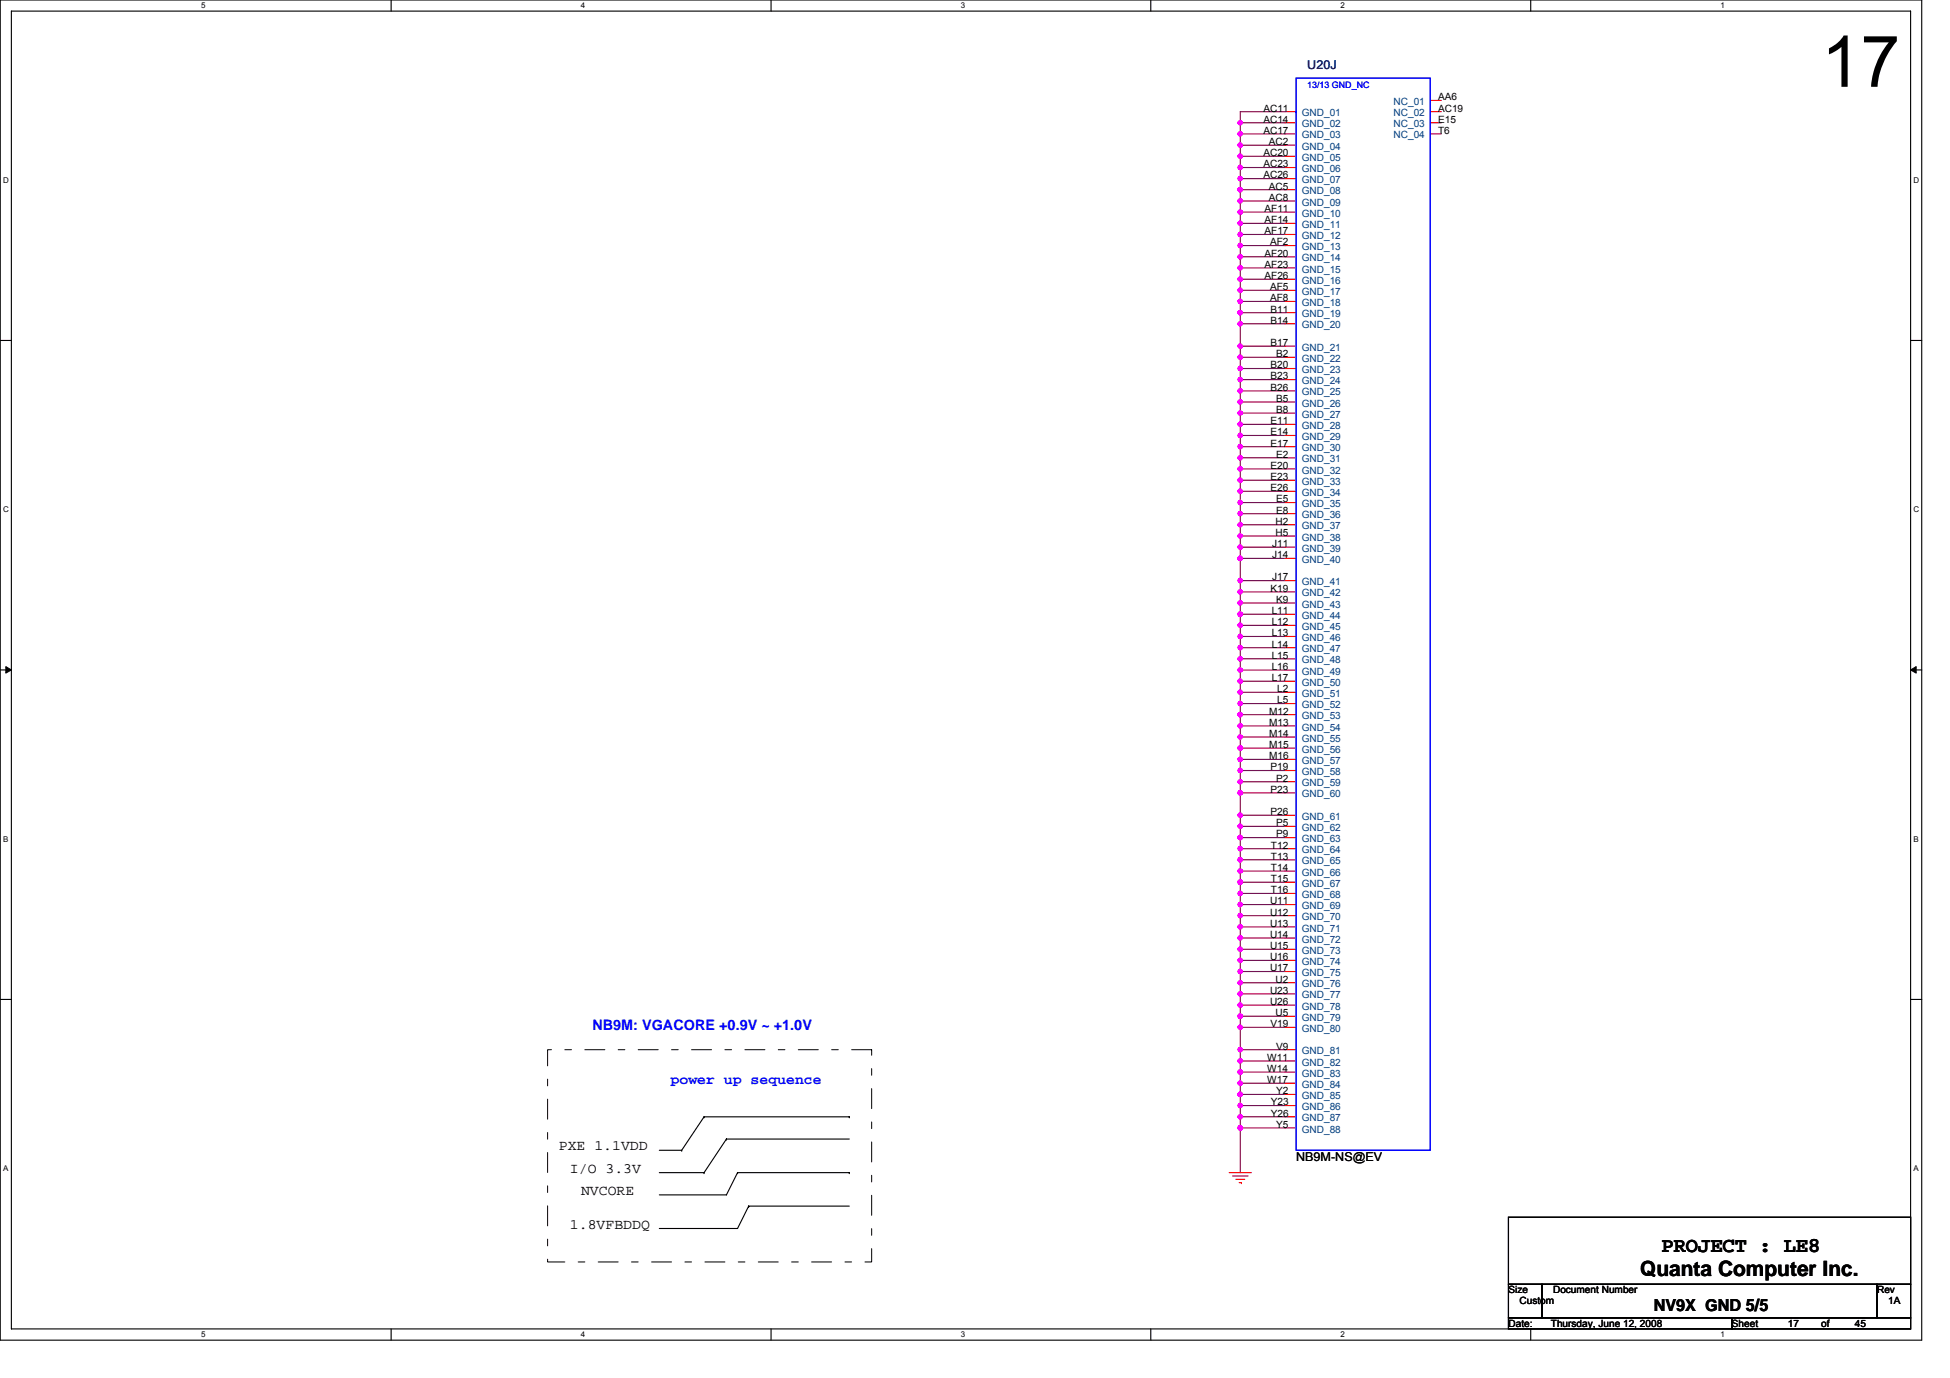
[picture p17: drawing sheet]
<svg xmlns="http://www.w3.org/2000/svg" width="297mm" height="210mm" viewBox="0 0 297 210" stroke-linecap="round" stroke-linejoin="round" font-family="sans-serif">
<defs><g id="words">
<text font-size="10.9" x="277.4" y="13.2">17</text>
<g font-size="3.2">
<text x="253.1" y="190.7">PROJECT : LE8</text>
<text x="249.8" y="194.4">Quanta Computer Inc.</text>
</g>
<text font-size="2.5" x="251.9" y="199.8">NV9X GND 5/5</text>
<g font-size="2.2" fill="#00f">
<text x="90.2" y="156.9">NB9M: VGACORE +0.9V ~ +1.0V</text>
<text x="102.1" y="165.2">power up sequence</text>
</g>
<g font-size="2.2">
<text x="85.1" y="175.3">PXE 1.1VDD</text>
<text x="86.8" y="178.7">I/O 3.3V</text>
<text x="88.5" y="182.1">NVCORE</text>
<text x="86.8" y="187.2">1.8VFBDDQ</text>
</g>
<text font-size="1.9" fill="#000080" x="199.1" y="10.5">U20J</text>
<text font-size="1.9" x="197.4" y="177">NB9M-NS@EV</text>
<g font-size="1.5">
<text x="192.4" y="17">AC11</text>
<text x="219.1" y="17">AC19</text>
<text x="219.1" y="15.3">AA6</text>
<text x="192.4" y="23.8">AC20</text>
<text x="192.4" y="20.4">AC17</text>
<text x="192.4" y="18.7">AC14</text>
<text x="193.3" y="22.1">AC2</text>
<text x="219.1" y="20.4">T6</text>
<text x="219.1" y="18.7">E15</text>
<text x="192.4" y="27.2">AC26</text>
<text x="192.4" y="25.5">AC23</text>
<text x="193.3" y="28.9">AC5</text>
<text x="192.6" y="35.7">AF17</text>
<text x="192.6" y="34">AF14</text>
<text x="192.6" y="32.3">AF11</text>
<text x="193.3" y="30.6">AC8</text>
<text x="192.6" y="40.8">AF23</text>
<text x="192.6" y="39.1">AF20</text>
<text x="193.5" y="37.4">AF2</text>
<text x="192.6" y="42.5">AF26</text>
<text x="193.5" y="45.9">AF8</text>
<text x="193.5" y="44.2">AF5</text>
<text x="193.5" y="47.6">B11</text>
<text x="193.5" y="52.7">B17</text>
<text x="193.5" y="49.3">B14</text>
<text x="193.5" y="59.5">B26</text>
<text x="193.5" y="57.8">B23</text>
<text x="193.5" y="56.1">B20</text>
<text x="194.4" y="54.4">B2</text>
<text x="193.5" y="64.6">E11</text>
<text x="194.4" y="62.9">B8</text>
<text x="194.4" y="61.2">B5</text>
<text x="193.5" y="71.4">E20</text>
<text x="193.5" y="68.1">E17</text>
<text x="193.5" y="66.3">E14</text>
<text x="194.4" y="69.7">E2</text>
<text x="193.5" y="74.8">E26</text>
<text x="193.5" y="73.2">E23</text>
<text x="194.4" y="76.6">E5</text>
<text x="193.8" y="83.4">J11</text>
<text x="194.3" y="81.7">H5</text>
<text x="194.3" y="79.9">H2</text>
<text x="194.4" y="78.3">E8</text>
<text x="193.8" y="88.5">J17</text>
<text x="193.8" y="85.1">J14</text>
<text x="193.5" y="90.2">K19</text>
<text x="193.7" y="95.3">L12</text>
<text x="193.7" y="93.6">L11</text>
<text x="194.4" y="91.9">K9</text>
<text x="193.7" y="100.4">L15</text>
<text x="193.7" y="98.7">L14</text>
<text x="193.7" y="97">L13</text>
<text x="193.7" y="103.8">L17</text>
<text x="193.7" y="102.1">L16</text>
<text x="194.6" y="107.2">L5</text>
<text x="194.6" y="105.5">L2</text>
<text x="193.3" y="114">M15</text>
<text x="193.3" y="112.3">M14</text>
<text x="193.3" y="110.6">M13</text>
<text x="193.3" y="108.9">M12</text>
<text x="193.3" y="115.7">M16</text>
<text x="193.5" y="117.4">P19</text>
<text x="194.4" y="119.1">P2</text>
<text x="193.5" y="124.2">P26</text>
<text x="193.5" y="120.8">P23</text>
<text x="194.4" y="125.9">P5</text>
<text x="193.6" y="131">T13</text>
<text x="193.6" y="129.3">T12</text>
<text x="194.4" y="127.6">P9</text>
<text x="193.5" y="137.8">U11</text>
<text x="193.6" y="136.1">T16</text>
<text x="193.6" y="134.4">T15</text>
<text x="193.6" y="132.7">T14</text>
<text x="193.5" y="142.9">U14</text>
<text x="193.5" y="141.2">U13</text>
<text x="193.5" y="139.5">U12</text>
<text x="193.5" y="148">U17</text>
<text x="193.5" y="146.3">U16</text>
<text x="193.5" y="144.6">U15</text>
<text x="194.3" y="149.7">U2</text>
<text x="193.5" y="153.1">U26</text>
<text x="193.5" y="151.4">U23</text>
<text x="194.3" y="154.8">U5</text>
<text x="193" y="161.6">W11</text>
<text x="193.5" y="156.5">V19</text>
<text x="194.4" y="159.9">V9</text>
<text x="193" y="165">W17</text>
<text x="193" y="163.3">W14</text>
<text x="194.4" y="166.8">Y2</text>
<text x="193.6" y="170.2">Y26</text>
<text x="193.6" y="168.4">Y23</text>
<text x="194.4" y="171.9">Y5</text>
<text x="229.8" y="197.1">Size</text>
<text x="236.6" y="197.1">Document Number</text>
<text x="285.9" y="197.1">Rev</text>
<text x="229.8" y="202.2">Date:</text>
<text x="231.5" y="198.8">Custom</text>
<text x="236.2" y="202.2">Thursday, June 12, 2008</text>
<text x="263.8" y="202.2">Sheet</text>
<text x="272.3" y="202.2">17</text>
<text x="277.4" y="202.2">of</text>
<text x="282.5" y="202.2">45</text>
<text x="287.6" y="198.8">1A</text>
</g>
<g font-size="1.5" fill="#004080">
<text x="198.3" y="17.7">GND_01</text>
<text x="212.3" y="17.7">NC_02</text>
<text x="212.3" y="16">NC_01</text>
<text x="198.3" y="22.8">GND_04</text>
<text x="198.3" y="21.1">GND_03</text>
<text x="198.3" y="19.4">GND_02</text>
<text x="212.3" y="21.1">NC_04</text>
<text x="212.3" y="19.4">NC_03</text>
<text x="198.3" y="29.6">GND_08</text>
<text x="198.3" y="27.9">GND_07</text>
<text x="198.3" y="26.2">GND_06</text>
<text x="198.3" y="24.5">GND_05</text>
<text x="198.3" y="34.7">GND_11</text>
<text x="198.3" y="33">GND_10</text>
<text x="198.3" y="31.3">GND_09</text>
<text x="198.3" y="41.5">GND_15</text>
<text x="198.3" y="39.8">GND_14</text>
<text x="198.3" y="38.1">GND_13</text>
<text x="198.3" y="36.4">GND_12</text>
<text x="198.3" y="46.6">GND_18</text>
<text x="198.3" y="44.9">GND_17</text>
<text x="198.3" y="43.2">GND_16</text>
<text x="198.3" y="53.4">GND_21</text>
<text x="198.3" y="50">GND_20</text>
<text x="198.3" y="48.3">GND_19</text>
<text x="198.3" y="58.5">GND_24</text>
<text x="198.3" y="56.9">GND_23</text>
<text x="198.3" y="55.1">GND_22</text>
<text x="198.3" y="65.4">GND_28</text>
<text x="198.3" y="63.6">GND_27</text>
<text x="198.3" y="62">GND_26</text>
<text x="198.3" y="60.3">GND_25</text>
<text x="198.3" y="70.5">GND_31</text>
<text x="198.3" y="68.8">GND_30</text>
<text x="198.3" y="67.1">GND_29</text>
<text x="198.3" y="77.3">GND_35</text>
<text x="198.3" y="75.6">GND_34</text>
<text x="198.3" y="73.9">GND_33</text>
<text x="198.3" y="72.2">GND_32</text>
<text x="198.3" y="82.4">GND_38</text>
<text x="198.3" y="80.7">GND_37</text>
<text x="198.3" y="79">GND_36</text>
<text x="198.3" y="89.2">GND_41</text>
<text x="198.3" y="85.8">GND_40</text>
<text x="198.3" y="84.1">GND_39</text>
<text x="198.3" y="96">GND_45</text>
<text x="198.3" y="94.3">GND_44</text>
<text x="198.3" y="92.6">GND_43</text>
<text x="198.3" y="90.9">GND_42</text>
<text x="198.3" y="101.1">GND_48</text>
<text x="198.3" y="99.4">GND_47</text>
<text x="198.3" y="97.7">GND_46</text>
<text x="198.3" y="107.9">GND_52</text>
<text x="198.3" y="106.2">GND_51</text>
<text x="198.3" y="104.5">GND_50</text>
<text x="198.3" y="102.8">GND_49</text>
<text x="198.3" y="113">GND_55</text>
<text x="198.3" y="111.3">GND_54</text>
<text x="198.3" y="109.6">GND_53</text>
<text x="198.3" y="119.8">GND_59</text>
<text x="198.3" y="118.1">GND_58</text>
<text x="198.3" y="116.4">GND_57</text>
<text x="198.3" y="114.7">GND_56</text>
<text x="198.3" y="124.9">GND_61</text>
<text x="198.3" y="121.5">GND_60</text>
<text x="198.3" y="131.7">GND_65</text>
<text x="198.3" y="130">GND_64</text>
<text x="198.3" y="128.3">GND_63</text>
<text x="198.3" y="126.6">GND_62</text>
<text x="198.3" y="136.8">GND_68</text>
<text x="198.3" y="135.1">GND_67</text>
<text x="198.3" y="133.4">GND_66</text>
<text x="198.3" y="143.6">GND_72</text>
<text x="198.3" y="141.9">GND_71</text>
<text x="198.3" y="140.2">GND_70</text>
<text x="198.3" y="138.5">GND_69</text>
<text x="198.3" y="148.7">GND_75</text>
<text x="198.3" y="147">GND_74</text>
<text x="198.3" y="145.4">GND_73</text>
<text x="198.3" y="155.6">GND_79</text>
<text x="198.3" y="153.9">GND_78</text>
<text x="198.3" y="152.1">GND_77</text>
<text x="198.3" y="150.5">GND_76</text>
<text x="198.3" y="160.7">GND_81</text>
<text x="198.3" y="157.2">GND_80</text>
<text x="198.3" y="167.5">GND_85</text>
<text x="198.3" y="165.8">GND_84</text>
<text x="198.3" y="164.1">GND_83</text>
<text x="198.3" y="162.4">GND_82</text>
<text x="198.3" y="172.6">GND_88</text>
<text x="198.3" y="170.9">GND_87</text>
<text x="198.3" y="169.2">GND_86</text>
</g>
<text font-size="1.4" fill="#00f" x="199.1" y="13.5">13/13 GND_NC</text>
<g font-size="1.2">
<text x="30.6" y="1.2">5</text>
<text x="88.5" y="1.2">4</text>
<text x="146.4" y="1.2">3</text>
<text x="204.2" y="1.2">2</text>
<text x="262.1" y="1.2">1</text>
<text x=".5" y="27.9">D</text>
<text x="291.5" y="27.9">D</text>
<text x=".5" y="78">C</text>
<text x="291.5" y="78">C</text>
<text x=".5" y="128.2">B</text>
<text x="291.5" y="128.2">B</text>
<text x=".5" y="178.5">A</text>
<text x="291.5" y="178.5">A</text>
<text x="30.6" y="203.8">5</text>
<text x="88.5" y="203.8">4</text>
<text x="146.4" y="203.8">3</text>
<text x="204.2" y="203.8">2</text>
<text x="262.1" y="203.8">1</text>
</g>
</g></defs>
<path d="M0 0h292.7v204.2h-292.7zM1.7 1.7h289.3v200.8h-289.3z" fill="none" stroke="#000" stroke-width=".17"/>
<g fill="#fff">
<path d="M30.6 .2h.7v1.3h-.7z"/>
<path d="M30.6 202.7h.7v1.3h-.7z"/>
</g>
<path d="M59.6 0v1.7M59.6 202.5v1.7" fill="none" stroke="#000" stroke-width=".17"/>
<g fill="#fff">
<path d="M88.5 .2h.7v1.3h-.7z"/>
<path d="M88.5 202.7h.7v1.3h-.7z"/>
</g>
<path d="M117.5 0v1.7M117.5 202.5v1.7" fill="none" stroke="#000" stroke-width=".17"/>
<g fill="#fff">
<path d="M146.4 .2h.6v1.3h-.6z"/>
<path d="M146.4 202.7h.6v1.3h-.6z"/>
</g>
<path d="M175.3 0v1.7M175.3 202.5v1.7" fill="none" stroke="#000" stroke-width=".17"/>
<g fill="#fff">
<path d="M204.2 .2h.7v1.3h-.7z"/>
<path d="M204.2 202.7h.7v1.3h-.7z"/>
</g>
<path d="M233.2 0v1.7M233.2 202.5v1.7" fill="none" stroke="#000" stroke-width=".17"/>
<g fill="#fff">
<path d="M262.1 .2h.6v1.3h-.6z"/>
<path d="M262.1 202.7h.6v1.3h-.6z"/>
<path d="M.5 26.8h.8v1.3h-.8z"/>
<path d="M291.5 26.8h.8v1.3h-.8z"/>
<path d="M.5 77h.8v1.3h-.8z"/>
<path d="M291.5 77h.8v1.3h-.8z"/>
</g>
<path d="M0 51.9h1.7M291 51.9h1.7" fill="none" stroke="#000" stroke-width=".17"/>
<g fill="#fff">
<path d="M.5 127.2h.7v1.3h-.7z"/>
<path d="M291.5 127.2h.7v1.3h-.7z"/>
</g>
<path d="M0 102.1h1.7M291 102.1h1.7" fill="none" stroke="#000" stroke-width=".17"/>
<path d="M.9 101.6l.8 .5-.8 .5zM291 102.1l.9-.5v1z" fill="#000" stroke="#000" stroke-width=".15"/>
<g fill="#fff">
<path d="M.5 177.4h.7v1.3h-.7z"/>
<path d="M291.5 177.4h.7v1.3h-.7z"/>
</g>
<g fill="none" stroke="#000" stroke-width=".17">
<path d="M0 152.3h1.7M291 152.3h1.7M100.4 178.7h6.8M100.4 175.3h3.4M103.8 175.3h.1M107.2 178.7h.1M107.2 170.2h.1M107.2 170.2h22.2M107.2 170.2l-3.4 5.1M110.7 173.6h18.7M110.7 173.6h.1M110.7 173.6l-3.5 5.1"/>
<path d="M112.3 178.7h.1M112.3 178.7l-1.6 3.4h-10.3M112.3 178.7h17.1M129.4 178.7h.1M129.4 170.2h.1M114 183.8h15.4M114 183.8h.1M114 183.8l-1.7 3.4h-11.9M229.8 185.5h61.2v10.2h-61.2zM229.8 195.7h5.1v5.1h-5.1zM234.9 195.7h51v5.1h-51zM285.9 195.7h5.1v5.1h-5.1z"/>
<path d="M229.8 200.8h34v1.7h-34zM263.8 200.8h27.2v1.7h-27.2z"/>
</g>
<g fill="none" stroke="#800040" stroke-width=".17">
<path d="M188.9 18.7h.1M188.9 18.7h6.8M188.9 18.7v10.2M195.7 17h-6.8v1.7M188.9 39.1h6.8M188.9 37.4h6.8M188.9 35.7h6.8M188.9 34h6.8M188.9 32.3h.1M188.9 30.6h.1M188.9 28.9h.1M188.9 27.2h6.8"/>
<path d="M188.9 25.5h6.8M188.9 23.8h6.8M188.9 22.1h6.8M188.9 20.4h6.8M188.9 23.8h.1M188.9 37.4h.1M188.9 39.1h.1M188.9 27.2h.1M188.9 20.4h.1M188.9 28.9v1.7M188.9 30.6v1.7M188.9 25.5h.1"/>
<path d="M188.9 34h.1M188.9 35.7h.1M188.9 22.1h.1M188.9 32.3h6.8M188.9 30.6h6.8M188.9 28.9h6.8M188.9 32.3v15.3M188.9 59.6h6.8M188.9 57.8h6.8M188.9 56.2h6.8M188.9 54.4h6.8M188.9 52.7h6.8"/>
<path d="M188.9 49.3h6.8M188.9 47.6h.1M188.9 45.9h6.8M188.9 44.2h6.8M188.9 42.5h6.8M188.9 40.8h6.8M188.9 52.7h.1M188.9 44.2h.1M188.9 47.6v1.7M188.9 57.8h.1M188.9 59.6h.1M188.9 45.9h.1"/>
<path d="M188.9 40.8h.1M188.9 42.5h.1M188.9 56.2h.1M188.9 49.3h.1M188.9 47.6h6.8M188.9 49.3v59.6M188.9 80h6.8M188.9 78.3h6.8M188.9 76.6h6.8M188.9 74.9h6.8M188.9 73.2h6.8M188.9 71.5h6.8"/>
<path d="M188.9 69.8h6.8M188.9 68.1h6.8M188.9 66.4h6.8M188.9 64.7h6.8M188.9 62.9h6.8M188.9 61.3h6.8M188.9 74.9h.1M188.9 76.6h.1M188.9 61.3h.1M188.9 62.9h.1M188.9 64.7h.1M188.9 66.4h.1"/>
<path d="M188.9 68.1h.1M188.9 69.8h.1M188.9 71.5h.1M188.9 73.2h.1M188.9 78.3h.1M188.9 80h.1M188.9 98.7h6.8M188.9 97h6.8M188.9 95.3h6.8M188.9 93.6h.1M188.9 91.9h6.8M188.9 90.2h6.8"/>
<path d="M188.9 88.5h6.8M188.9 85.1h6.8M188.9 83.4h6.8M188.9 81.7h6.8M188.9 95.3h.1M188.9 98.7h.1M188.9 91.9h.1M188.9 81.7h.1M188.9 83.4h.1M188.9 85.1h.1M188.9 88.5h.1M188.9 97h.1"/>
<path d="M188.9 93.6h6.8M188.9 108.9h.1M188.9 107.2h6.8M188.9 105.5h6.8M188.9 103.8h6.8M188.9 102.1h6.8M188.9 100.4h6.8M188.9 110.6h.1M188.9 119.1h6.8M188.9 117.4h6.8M188.9 115.7h6.8M188.9 114h.1"/>
<path d="M188.9 112.3h6.8M188.9 100.4h.1M188.9 102.1h.1M188.9 103.8h.1M188.9 105.5h.1M188.9 107.2h.1M188.9 108.9v1.7M188.9 115.7h.1M188.9 119.1h.1M188.9 112.3h.1M188.9 117.4h.1M188.9 108.9h6.8"/>
<path d="M188.9 110.6h6.8M188.9 114h6.8M188.9 110.6v20.4M188.9 139.5h6.8M188.9 137.8h6.8M188.9 136.1h6.8M188.9 134.4h.1M188.9 132.7h.1M188.9 131h.1M188.9 129.3h6.8M188.9 127.6h.1M188.9 125.9h6.8"/>
<path d="M188.9 124.2h6.8M188.9 120.8h6.8M188.9 131v1.7M188.9 139.5h.1M188.9 120.8h.1M188.9 129.3h.1M188.9 136.1h.1M188.9 124.2h.1M188.9 137.8h.1M188.9 125.9h.1M188.9 134.4h6.8M188.9 132.7h6.8"/>
<path d="M188.9 131h6.8M188.9 127.6h6.8M188.9 132.7v22.2M188.9 160h.1M188.9 156.5h6.8M188.9 154.9h.1M188.9 153.2h6.8M188.9 151.4h6.8M188.9 149.8h6.8M188.9 148h6.8M188.9 146.3h6.8M188.9 144.7h6.8"/>
<path d="M188.9 142.9h6.8M188.9 141.2h6.8M188.9 146.3h.1M188.9 149.8h.1M188.9 142.9h.1M188.9 141.2h.1M188.9 144.7h.1M188.9 151.4h.1M188.9 154.9v1.6M188.9 156.5h.1M188.9 148h.1M188.9 153.2h.1"/>
<path d="M188.9 160h6.8M188.9 154.9h6.8M188.9 156.5v15.4M188.9 171.9h.1M188.9 170.2h6.8M188.9 168.5h6.8M188.9 166.8h.1M188.9 165.1h6.8M188.9 163.4h.1M188.9 161.7h6.8M188.9 171.9v6.8M188.9 161.7h.1"/>
<path d="M188.9 168.5h.1M188.9 165.1h.1M188.9 170.2h.1M188.9 171.9h6.8M188.9 166.8h6.8M188.9 163.4h6.8"/>
</g>
<g fill="#f0f" stroke="#f0f" stroke-width=".17">
<circle cx="188.9" cy="108.9" r=".33"/>
<circle cx="188.9" cy="93.6" r=".33"/>
<circle cx="188.9" cy="47.6" r=".33"/>
<circle cx="188.9" cy="32.3" r=".33"/>
<circle cx="188.9" cy="30.6" r=".33"/>
<circle cx="188.9" cy="28.9" r=".33"/>
<circle cx="188.9" cy="18.7" r=".33"/>
<circle cx="188.9" cy="110.6" r=".33"/>
<circle cx="188.9" cy="171.9" r=".33"/>
<circle cx="188.9" cy="166.8" r=".33"/>
<circle cx="188.9" cy="163.4" r=".33"/>
<circle cx="188.9" cy="159.9" r=".33"/>
<circle cx="188.9" cy="154.8" r=".33"/>
<circle cx="188.9" cy="134.4" r=".33"/>
<circle cx="188.9" cy="132.7" r=".33"/>
<circle cx="188.9" cy="131" r=".33"/>
<circle cx="188.9" cy="127.6" r=".33"/>
<circle cx="188.9" cy="114" r=".33"/>
<circle cx="188.9" cy="146.3" r=".33"/>
<circle cx="188.9" cy="23.8" r=".33"/>
<circle cx="188.9" cy="37.4" r=".33"/>
<circle cx="188.9" cy="39.1" r=".33"/>
<circle cx="188.9" cy="54.4" r=".33"/>
<circle cx="188.9" cy="52.7" r=".33"/>
<circle cx="188.9" cy="139.5" r=".33"/>
<circle cx="188.9" cy="161.7" r=".33"/>
<circle cx="188.9" cy="168.5" r=".33"/>
<circle cx="188.9" cy="27.2" r=".33"/>
<circle cx="188.9" cy="44.2" r=".33"/>
<circle cx="188.9" cy="95.3" r=".33"/>
<circle cx="188.9" cy="98.7" r=".33"/>
<circle cx="188.9" cy="100.4" r=".33"/>
<circle cx="188.9" cy="102.1" r=".33"/>
<circle cx="188.9" cy="103.8" r=".33"/>
<circle cx="188.9" cy="105.5" r=".33"/>
<circle cx="188.9" cy="107.2" r=".33"/>
<circle cx="188.9" cy="120.8" r=".33"/>
<circle cx="188.9" cy="129.3" r=".33"/>
<circle cx="188.9" cy="165" r=".33"/>
<circle cx="188.9" cy="20.4" r=".33"/>
<circle cx="188.9" cy="57.8" r=".33"/>
<circle cx="188.9" cy="59.6" r=".33"/>
<circle cx="188.9" cy="74.9" r=".33"/>
<circle cx="188.9" cy="76.6" r=".33"/>
<circle cx="188.9" cy="149.7" r=".33"/>
<circle cx="188.9" cy="45.9" r=".33"/>
<circle cx="188.9" cy="142.9" r=".33"/>
<circle cx="188.9" cy="136.1" r=".33"/>
<circle cx="188.9" cy="40.8" r=".33"/>
<circle cx="188.9" cy="91.9" r=".33"/>
<circle cx="188.9" cy="124.2" r=".33"/>
<circle cx="188.9" cy="141.2" r=".33"/>
<circle cx="188.9" cy="144.6" r=".33"/>
<circle cx="188.9" cy="151.4" r=".33"/>
<circle cx="188.9" cy="156.5" r=".33"/>
<circle cx="188.9" cy="42.5" r=".33"/>
<circle cx="188.9" cy="148" r=".33"/>
<circle cx="188.9" cy="153.2" r=".33"/>
<circle cx="188.9" cy="25.5" r=".33"/>
<circle cx="188.9" cy="56.1" r=".33"/>
<circle cx="188.9" cy="115.7" r=".33"/>
<circle cx="188.9" cy="119.1" r=".33"/>
<circle cx="188.9" cy="34" r=".33"/>
<circle cx="188.9" cy="61.2" r=".33"/>
<circle cx="188.9" cy="62.9" r=".33"/>
<circle cx="188.9" cy="64.7" r=".33"/>
<circle cx="188.9" cy="66.3" r=".33"/>
<circle cx="188.9" cy="68.1" r=".33"/>
<circle cx="188.9" cy="69.8" r=".33"/>
<circle cx="188.9" cy="71.4" r=".33"/>
<circle cx="188.9" cy="73.2" r=".33"/>
<circle cx="188.9" cy="78.3" r=".33"/>
<circle cx="188.9" cy="80" r=".33"/>
<circle cx="188.9" cy="81.7" r=".33"/>
<circle cx="188.9" cy="83.4" r=".33"/>
<circle cx="188.9" cy="85.1" r=".33"/>
<circle cx="188.9" cy="90.2" r=".33"/>
<circle cx="188.9" cy="88.5" r=".33"/>
<circle cx="188.9" cy="35.7" r=".33"/>
<circle cx="188.9" cy="97" r=".33"/>
<circle cx="188.9" cy="22.1" r=".33"/>
<circle cx="188.9" cy="170.2" r=".33"/>
<circle cx="188.9" cy="137.8" r=".33"/>
<circle cx="188.9" cy="112.3" r=".33"/>
<circle cx="188.9" cy="49.3" r=".33"/>
<circle cx="188.9" cy="125.9" r=".33"/>
<circle cx="188.9" cy="117.4" r=".33"/>
</g>
<g fill="none" stroke="#f00" stroke-width=".17">
<path d="M195.7 18.7h1.7M195.7 17h1.7M217.9 18.7h1.7M217.9 17h1.7M217.9 15.3h1.7M195.7 39.1h1.7M195.7 37.4h1.7M195.7 35.7h1.7M195.7 34h1.7M195.7 32.3h1.7M195.7 30.6h1.7M195.7 28.9h1.7"/>
<path d="M195.7 27.2h1.7M195.7 25.5h1.7M195.7 23.8h1.7M195.7 22.1h1.7M195.7 20.4h1.7M217.9 20.4h1.7M195.7 59.6h1.7M195.7 57.8h1.7M195.7 56.2h1.7M195.7 54.4h1.7M195.7 52.7h1.7M195.7 49.3h1.7"/>
<path d="M195.7 47.6h1.7M195.7 45.9h1.7M195.7 44.2h1.7M195.7 42.5h1.7M195.7 40.8h1.7M195.7 80h1.7M195.7 78.3h1.7M195.7 76.6h1.7M195.7 74.9h1.7M195.7 73.2h1.7M195.7 71.5h1.7M195.7 69.8h1.7"/>
<path d="M195.7 68.1h1.7M195.7 66.4h1.7M195.7 64.7h1.7M195.7 62.9h1.7M195.7 61.3h1.7M195.7 98.7h1.7M195.7 97h1.7M195.7 95.3h1.7M195.7 93.6h1.7M195.7 91.9h1.7M195.7 90.2h1.7M195.7 88.5h1.7"/>
<path d="M195.7 85.1h1.7M195.7 83.4h1.7M195.7 81.7h1.7M195.7 119.1h1.7M195.7 117.4h1.7M195.7 115.7h1.7M195.7 114h1.7M195.7 112.3h1.7M195.7 110.6h1.7M195.7 108.9h1.7M195.7 107.2h1.7M195.7 105.5h1.7"/>
<path d="M195.7 103.8h1.7M195.7 102.1h1.7M195.7 100.4h1.7M195.7 139.5h1.7M195.7 137.8h1.7M195.7 136.1h1.7M195.7 134.4h1.7M195.7 132.7h1.7M195.7 131h1.7M195.7 129.3h1.7M195.7 127.6h1.7M195.7 125.9h1.7"/>
<path d="M195.7 124.2h1.7M195.7 120.8h1.7M195.7 160h1.7M195.7 156.5h1.7M195.7 154.9h1.7M195.7 153.2h1.7M195.7 151.4h1.7M195.7 149.8h1.7M195.7 148h1.7M195.7 146.3h1.7M195.7 144.7h1.7M195.7 142.9h1.7"/>
<path d="M195.7 141.2h1.7M187.2 178.7h3.4M187.7 179.2h2.4M188.3 179.7h1.3M195.7 171.9h1.7M195.7 170.2h1.7M195.7 168.5h1.7M195.7 166.8h1.7M195.7 165.1h1.7M195.7 163.4h1.7M195.7 161.7h1.7M188.8 180.2h.3"/>
<path d="M189.1 180.2h.1"/>
</g>
<path d="M83.4 160h49.4v32.3h-49.4z" fill="none" stroke="#000" stroke-width=".15" stroke-dasharray="3 2 1 2"/>
<g fill="none" stroke="#00f" stroke-width=".17">
<path d="M197.4 11.9h20.5v163.4h-20.5zM197.4 18.7h.1M197.4 17h.1M197.4 39.1h.1M197.4 30.6h.1M197.4 32.3h.1M197.4 34h.1M197.4 35.7h.1M197.4 37.4h.1M197.4 20.4h.1M197.4 22.1h.1M197.4 23.8h.1"/>
<path d="M197.4 25.5h.1M197.4 27.2h.1M197.4 28.9h.1M197.4 56.2h.1M197.4 57.8h.1M197.4 59.6h.1M197.4 47.6h.1M197.4 49.3h.1M197.4 52.7h.1M197.4 54.4h.1M197.4 40.8h.1M197.4 42.5h.1"/>
<path d="M197.4 44.2h.1M197.4 45.9h.1M197.4 73.2h.1M197.4 74.9h.1M197.4 76.6h.1M197.4 78.3h.1M197.4 80h.1M197.4 64.7h.1M197.4 66.4h.1M197.4 68.1h.1M197.4 69.8h.1M197.4 71.5h.1"/>
<path d="M197.4 61.3h.1M197.4 62.9h.1M197.4 98.7h.1M197.4 90.2h.1M197.4 91.9h.1M197.4 93.6h.1M197.4 95.3h.1M197.4 97h.1M197.4 81.7h.1M197.4 83.4h.1M197.4 85.1h.1M197.4 88.5h.1"/>
<path d="M197.4 117.4h.1M197.4 119.1h.1M197.4 108.9h.1M197.4 110.6h.1M197.4 112.3h.1M197.4 114h.1M197.4 115.7h.1M197.4 100.4h.1M197.4 102.1h.1M197.4 103.8h.1M197.4 105.5h.1M197.4 107.2h.1"/>
<path d="M197.4 134.4h.1M197.4 136.1h.1M197.4 137.8h.1M197.4 139.5h.1M197.4 125.9h.1M197.4 127.6h.1M197.4 129.3h.1M197.4 131h.1M197.4 132.7h.1M197.4 120.8h.1M197.4 124.2h.1M197.4 160h.1"/>
<path d="M197.4 156.5h.1M197.4 154.9h.1M197.4 153.2h.1M197.4 151.4h.1M197.4 142.9h.1M197.4 149.8h.1M197.4 148h.1M197.4 146.3h.1M197.4 144.7h.1M197.4 141.2h.1M197.4 168.5h.1M197.4 170.2h.1"/>
<path d="M197.4 171.9h.1M197.4 166.8h.1M197.4 165.1h.1M197.4 163.4h.1M197.4 161.7h.1"/>
</g>
<use href="#words"/>
</svg>
